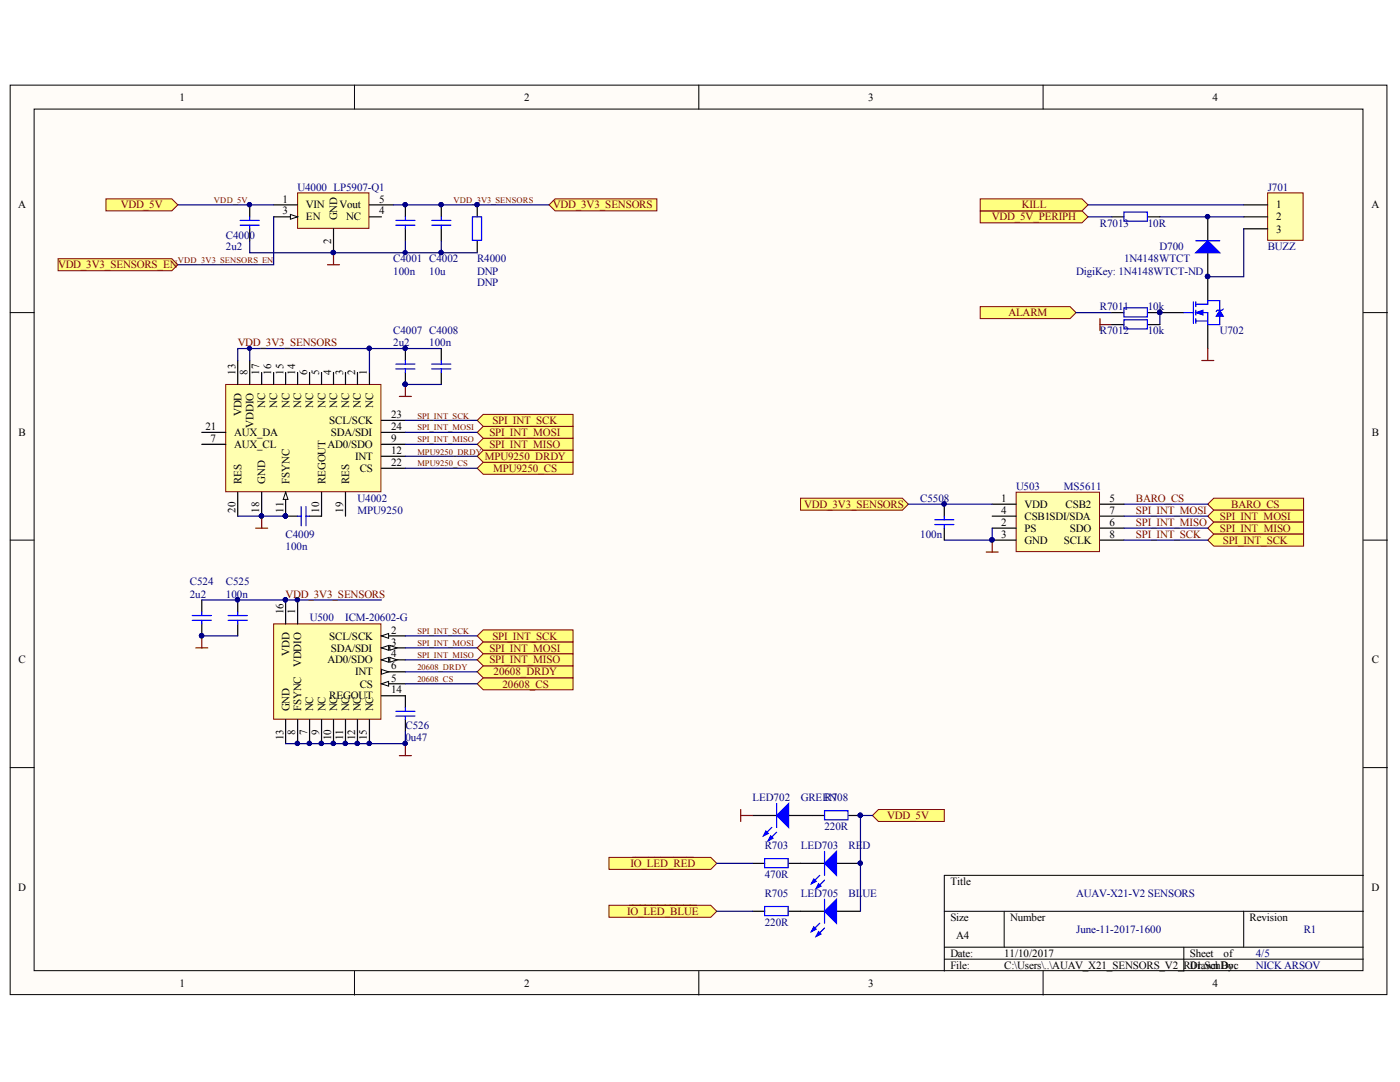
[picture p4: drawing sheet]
<svg xmlns="http://www.w3.org/2000/svg" width="279mm" height="216mm" viewBox="0 0 279 216" stroke-linecap="round" stroke-linejoin="round" font-family="sans-serif">
<defs><g id="words">
<g font-size="2.2">
<text x="35.9" y="20.1">1</text>
<text x="104.6" y="20.1">2</text>
<text x="173.3" y="20.1">3</text>
<text x="242" y="20.1">4</text>
<text x="3.6" y="41.6">A</text>
<text x="56.4" y="40.4">1</text>
<text x="61.1" y="41.6">VIN</text>
<text x="67.7" y="41.6">Vout</text>
<text x="75.7" y="40.4">5</text>
<text x="254.7" y="41.6">1</text>
<text x="273.7" y="41.6">A</text>
<text x="56.4" y="42.8">3</text>
<text x="61.1" y="44">EN</text>
<text x="67.3" y="44" transform="rotate(-90 67.3 44)">GND</text>
<text x="69.1" y="44">NC</text>
<text x="75.7" y="42.8">4</text>
<text x="254.7" y="44">2</text>
<text x="254.7" y="46.4">3</text>
<text x="66.1" y="48.6" transform="rotate(-90 66.1 48.6)">2</text>
<text x="47" y="74.8" transform="rotate(-90 47 74.8)">13</text>
<text x="49.4" y="74.8" transform="rotate(-90 49.4 74.8)">8</text>
<text x="51.7" y="74.8" transform="rotate(-90 51.7 74.8)">17</text>
<text x="54.1" y="74.8" transform="rotate(-90 54.1 74.8)">16</text>
<text x="56.6" y="74.8" transform="rotate(-90 56.6 74.8)">15</text>
<text x="58.9" y="74.8" transform="rotate(-90 58.9 74.8)">14</text>
<text x="61.3" y="74.8" transform="rotate(-90 61.3 74.8)">6</text>
<text x="63.7" y="74.8" transform="rotate(-90 63.7 74.8)">5</text>
<text x="66.1" y="74.8" transform="rotate(-90 66.1 74.8)">4</text>
<text x="68.5" y="74.8" transform="rotate(-90 68.5 74.8)">3</text>
<text x="70.9" y="74.8" transform="rotate(-90 70.9 74.8)">2</text>
<text x="73.2" y="74.8" transform="rotate(-90 73.2 74.8)">1</text>
<text x="48.2" y="83.1" transform="rotate(-90 48.2 83.1)">VDD</text>
<text x="52.9" y="81.4" transform="rotate(-90 52.9 81.4)">NC</text>
<text x="55.3" y="81.4" transform="rotate(-90 55.3 81.4)">NC</text>
<text x="57.8" y="81.4" transform="rotate(-90 57.8 81.4)">NC</text>
<text x="60.1" y="81.4" transform="rotate(-90 60.1 81.4)">NC</text>
<text x="62.5" y="81.4" transform="rotate(-90 62.5 81.4)">NC</text>
<text x="64.9" y="81.4" transform="rotate(-90 64.9 81.4)">NC</text>
<text x="67.3" y="81.4" transform="rotate(-90 67.3 81.4)">NC</text>
<text x="69.7" y="81.4" transform="rotate(-90 69.7 81.4)">NC</text>
<text x="72" y="81.4" transform="rotate(-90 72 81.4)">NC</text>
<text x="74.5" y="81.4" transform="rotate(-90 74.5 81.4)">NC</text>
<text x="78" y="83.4">23</text>
<text x="3.7" y="87">B</text>
<text x="41" y="85.8">21</text>
<text x="42" y="88.2">7</text>
<text x="46.8" y="87">AUX_DA</text>
<text x="46.8" y="89.3">AUX_CL</text>
<text x="50.6" y="85.4" transform="rotate(-90 50.6 85.4)">VDDIO</text>
<text x="65.4" y="89.3">AD0/SDO</text>
<text x="65.7" y="84.6">SCL/SCK</text>
<text x="66" y="87">SDA/SDI</text>
<text x="78" y="88.2">9</text>
<text x="78" y="85.8">24</text>
<text x="273.8" y="87">B</text>
<text x="70.9" y="91.8">INT</text>
<text x="71.8" y="94.2">CS</text>
<text x="78" y="90.6">12</text>
<text x="78" y="93">22</text>
<text x="48.2" y="96.5" transform="rotate(-90 48.2 96.5)">RES</text>
<text x="52.9" y="96.5" transform="rotate(-90 52.9 96.5)">GND</text>
<text x="57.8" y="96.5" transform="rotate(-90 57.8 96.5)">FSYNC</text>
<text x="64.9" y="96.5" transform="rotate(-90 64.9 96.5)">REGOUT</text>
<text x="69.7" y="96.5" transform="rotate(-90 69.7 96.5)">RES</text>
<text x="199.8" y="100.2">1</text>
<text x="204.5" y="101.4">VDD</text>
<text x="212.7" y="101.4">CSB2</text>
<text x="221.5" y="100.2">5</text>
<text x="47" y="102.3" transform="rotate(-90 47 102.3)">20</text>
<text x="51.7" y="102.3" transform="rotate(-90 51.7 102.3)">18</text>
<text x="56.6" y="102.3" transform="rotate(-90 56.6 102.3)">11</text>
<text x="63.7" y="102.3" transform="rotate(-90 63.7 102.3)">10</text>
<text x="68.5" y="102.3" transform="rotate(-90 68.5 102.3)">19</text>
<text x="199.8" y="104.9">2</text>
<text x="199.8" y="107.3">3</text>
<text x="199.8" y="102.5">4</text>
<text x="204.5" y="106.1">PS</text>
<text x="204.5" y="103.7">CSB1SDI/SDA</text>
<text x="213.5" y="106.1">SDO</text>
<text x="221.5" y="104.9">6</text>
<text x="221.5" y="102.5">7</text>
<text x="221.5" y="107.3">8</text>
<text x="204.5" y="108.5">GND</text>
<text x="212.3" y="108.5">SCLK</text>
<text x="56.6" y="122.6" transform="rotate(-90 56.6 122.6)">16</text>
<text x="58.9" y="122.6" transform="rotate(-90 58.9 122.6)">1</text>
<text x="57.8" y="130.9" transform="rotate(-90 57.8 130.9)">VDD</text>
<text x="65.7" y="127.6">SCL/SCK</text>
<text x="66" y="130">SDA/SDI</text>
<text x="78" y="131.2">4</text>
<text x="78" y="126.5">2</text>
<text x="78" y="128.8">3</text>
<text x="3.7" y="132.4">C</text>
<text x="60.1" y="133.1" transform="rotate(-90 60.1 133.1)">VDDIO</text>
<text x="65.4" y="132.4">AD0/SDO</text>
<text x="70.9" y="134.7">INT</text>
<text x="71.8" y="137.2">CS</text>
<text x="78" y="133.6">6</text>
<text x="78" y="136">5</text>
<text x="273.8" y="132.4">C</text>
<text x="57.8" y="141.9" transform="rotate(-90 57.8 141.9)">GND</text>
<text x="60.1" y="141.9" transform="rotate(-90 60.1 141.9)">FSYNC</text>
<text x="62.5" y="141.9" transform="rotate(-90 62.5 141.9)">NC</text>
<text x="64.9" y="141.9" transform="rotate(-90 64.9 141.9)">NC</text>
<text x="65.7" y="139.6">REGOUT</text>
<text x="67.3" y="141.9" transform="rotate(-90 67.3 141.9)">NC</text>
<text x="69.7" y="141.9" transform="rotate(-90 69.7 141.9)">NC</text>
<text x="72" y="141.9" transform="rotate(-90 72 141.9)">NC</text>
<text x="74.5" y="141.9" transform="rotate(-90 74.5 141.9)">NC</text>
<text x="78" y="138.4">14</text>
<text x="56.6" y="147.7" transform="rotate(-90 56.6 147.7)">13</text>
<text x="58.9" y="146.6" transform="rotate(-90 58.9 146.6)">8</text>
<text x="61.3" y="146.6" transform="rotate(-90 61.3 146.6)">7</text>
<text x="63.7" y="146.6" transform="rotate(-90 63.7 146.6)">9</text>
<text x="66.1" y="147.7" transform="rotate(-90 66.1 147.7)">10</text>
<text x="68.5" y="147.7" transform="rotate(-90 68.5 147.7)">11</text>
<text x="70.9" y="147.7" transform="rotate(-90 70.9 147.7)">12</text>
<text x="73.2" y="147.7" transform="rotate(-90 73.2 147.7)">15</text>
<text x="3.6" y="177.8">D</text>
<text x="189.7" y="176.6">Title</text>
<text x="273.7" y="177.8">D</text>
<text x="189.7" y="183.8">Size</text>
<text x="201.6" y="183.8">Number</text>
<text x="249.4" y="183.8">Revision</text>
<text x="189.7" y="191">Date:</text>
<text x="190.8" y="187.3">A4</text>
<text x="200.4" y="191">11/10/2017</text>
<text x="237.4" y="191">Sheet</text>
<text x="244.2" y="191">of</text>
<text x="35.9" y="196.9">1</text>
<text x="104.6" y="196.9">2</text>
<text x="173.3" y="196.9">3</text>
<text x="189.7" y="193.3">File:</text>
<text x="200.4" y="193.3">C:\Users\..\AUAV_X21_SENSORS_V2_RDrawn By:</text>
<text x="237.7" y="193.3">01.SchDoc</text>
<text x="242" y="196.9">4</text>
</g>
<g font-size="2.2" fill="#800000">
<text x="24.1" y="41.6">VDD_5V</text>
<text x="110.3" y="41.6">VDD_3V3_SENSORS</text>
<text x="204" y="41.6">KILL</text>
<text x="197.9" y="44">VDD_5V_PERIPH</text>
<text x="11.6" y="53.5">VDD_3V3_SENSORS_EN</text>
<text x="201.2" y="63.1">ALARM</text>
<text x="47.4" y="69.1">VDD_3V3_SENSORS</text>
<text x="97.7" y="87">SPI_INT_MOSI</text>
<text x="97.7" y="89.3">SPI_INT_MISO</text>
<text x="98.3" y="84.6">SPI_INT_SCK</text>
<text x="96.7" y="91.8">MPU9250_DRDY</text>
<text x="98.4" y="94.2">MPU9250_CS</text>
<text x="160.5" y="101.4">VDD_3V3_SENSORS</text>
<text x="226.7" y="100.2">BARO_CS</text>
<text x="245.7" y="101.4">BARO_CS</text>
<text x="226.7" y="102.5">SPI_INT_MOSI</text>
<text x="226.7" y="104.9">SPI_INT_MISO</text>
<text x="226.7" y="107.3">SPI_INT_SCK</text>
<text x="243.4" y="103.7">SPI_INT_MOSI</text>
<text x="243.4" y="106.1">SPI_INT_MISO</text>
<text x="244" y="108.5">SPI_INT_SCK</text>
<text x="57" y="119.3">VDD_3V3_SENSORS</text>
<text x="97.7" y="130">SPI_INT_MOSI</text>
<text x="98.3" y="127.6">SPI_INT_SCK</text>
<text x="97.7" y="132.4">SPI_INT_MISO</text>
<text x="98.5" y="134.7">20608_DRDY</text>
<text x="100.3" y="137.2">20608_CS</text>
<text x="177.1" y="163.5">VDD_5V</text>
<text x="125.8" y="173">IO_LED_RED</text>
<text x="125.1" y="182.6">IO_LED_BLUE</text>
</g>
<g font-size="2.2" fill="#000080">
<text x="59.4" y="38">U4000 LP5907-Q1</text>
<text x="253" y="38">J701</text>
<text x="45.1" y="47.6">C4000</text>
<text x="219.5" y="45.2">R7013</text>
<text x="229.1" y="45.2">10R</text>
<text x="45.1" y="50">2u2</text>
<text x="78.5" y="52.3">C4001 C4002</text>
<text x="95.2" y="52.3">R4000</text>
<text x="224.3" y="52.3">1N4148WTCT</text>
<text x="231.4" y="50">D700</text>
<text x="253" y="50">BUZZ</text>
<text x="78.5" y="54.8">100n</text>
<text x="85.7" y="54.8">10u</text>
<text x="95.2" y="57.1">DNP</text>
<text x="95.2" y="54.8">DNP</text>
<text x="214.8" y="54.8">DigiKey: 1N4148WTCT-ND</text>
<text x="219.5" y="61.9">R7011</text>
<text x="229.1" y="61.9">10k</text>
<text x="78.5" y="66.7">C4007 C4008</text>
<text x="78.5" y="69.1">2u2</text>
<text x="85.7" y="69.1">100n</text>
<text x="219.5" y="66.7">R7012</text>
<text x="229.1" y="66.7">10k</text>
<text x="243.4" y="66.7">U702</text>
<text x="71.4" y="100.2">U4002</text>
<text x="183.7" y="100.2">C5508</text>
<text x="202.8" y="97.7">U503</text>
<text x="212.3" y="97.7">MS5611</text>
<text x="57" y="107.3">C4009</text>
<text x="71.4" y="102.5">MPU9250</text>
<text x="183.7" y="107.3">100n</text>
<text x="57" y="109.7">100n</text>
<text x="37.9" y="116.8">C524</text>
<text x="37.9" y="119.3">2u2</text>
<text x="45.1" y="116.8">C525</text>
<text x="45.1" y="119.3">100n</text>
<text x="61.8" y="124">U500</text>
<text x="68.9" y="124">ICM-20602-G</text>
<text x="80.9" y="145.6">C526</text>
<text x="80.9" y="147.9">0u47</text>
<text x="150.2" y="159.8">LED702</text>
<text x="159.8" y="159.8">GREEN</text>
<text x="164.5" y="159.8">R708</text>
<text x="164.5" y="165.6">220R</text>
<text x="152.6" y="169.4">R703</text>
<text x="159.8" y="169.4">LED703</text>
<text x="169.4" y="169.4">RED</text>
<text x="152.6" y="175.1">470R</text>
<text x="152.6" y="178.9">R705</text>
<text x="159.8" y="178.9">LED705</text>
<text x="169.4" y="178.9">BLUE</text>
<text x="214.8" y="178.9">AUAV-X21-V2 SENSORS</text>
<text x="152.6" y="184.7">220R</text>
<text x="214.8" y="186.1">June-11-2017-1600</text>
<text x="250.6" y="191">4/5</text>
<text x="260.2" y="186.1">R1</text>
<text x="250.6" y="193.3">NICK ARSOV</text>
</g>
<g font-size="1.7" fill="#800000">
<text x="42.7" y="40.5">VDD_5V</text>
<text x="90.5" y="40.5">VDD_3V3_SENSORS</text>
<text x="35.5" y="52.4">VDD_3V3_SENSORS_EN</text>
<text x="83.3" y="83.5">SPI_INT_SCK</text>
<text x="83.3" y="85.9">SPI_INT_MOSI</text>
<text x="83.3" y="88.3">SPI_INT_MISO</text>
<text x="83.3" y="90.7">MPU9250_DRDY</text>
<text x="83.3" y="93.1">MPU9250_CS</text>
<text x="83.3" y="126.5">SPI_INT_SCK</text>
<text x="83.3" y="128.9">SPI_INT_MOSI</text>
<text x="83.3" y="131.3">SPI_INT_MISO</text>
<text x="83.3" y="133.6">20608_DRDY</text>
<text x="83.3" y="136.1">20608_CS</text>
</g>
</g></defs>
<g fill="#fffcf8" stroke="#000" stroke-width=".2">
<path d="M2 17h274.8v181.5h-274.8z"/>
<path d="M6.8 21.8h265.2v171.9h-265.2z"/>
</g>
<g fill="none" stroke="#000" stroke-width=".2">
<path d="M70.7 17v4.8M139.5 17v4.8M208.2 17v4.8M2 62.4h4.8M272.1 62.4h4.8M2 107.8h4.8M272.1 107.8h4.8M2 153.2h4.8M272.1 153.2h4.8M272.1 174.7h-83.6v19.1M70.7 193.8v4.8M139.5 193.8v4.8"/>
<path d="M188.5 181.8h83.6M188.5 189h83.6M188.5 191.4h83.6M200.4 181.8v7.2M208.2 193.8v4.8M236.3 189v4.8M248.2 181.8v7.2"/>
</g>
<path d="M150.2 162.7h4.8M157.4 162.7h4.8" fill="none" stroke="#000" stroke-width=".24"/>
<path d="M155 162.7l2.4-2.4v4.8z" fill="#00f"/>
<path d="M154 165.1l-1.6 1.7M155 162.7l2.4-2.4v4.8zM155 166.1l-1.7 1.6" fill="none" stroke="#00f" stroke-width=".24"/>
<path d="M152.8 165.8l.5 .5-.9 .5z" fill="#00f"/>
<path d="M152.8 165.8l.5 .5-.9 .5z" fill="none" stroke="#00f" stroke-width=".24"/>
<path d="M153.8 166.8l.5 .5-1 .4z" fill="#00f"/>
<path d="M153.8 166.8l.5 .5-1 .4zM155 160.3v4.8" fill="none" stroke="#00f" stroke-width=".24"/>
<path d="M159.8 172.3h4.8M166.9 172.3h4.8" fill="none" stroke="#000" stroke-width=".24"/>
<circle cx="171.7" cy="172.2" r=".43" fill="#000080" stroke="#000080" stroke-width=".2"/>
<path d="M164.6 172.3l2.3-2.4v4.8z" fill="#00f"/>
<path d="M163.6 174.7l-1.7 1.6M164.6 172.3l2.3-2.4v4.8zM164.6 175.6l-1.7 1.7" fill="none" stroke="#00f" stroke-width=".24"/>
<path d="M162.4 175.4l.5 .5-1 .4z" fill="#00f"/>
<path d="M162.4 175.4l.5 .5-1 .4z" fill="none" stroke="#00f" stroke-width=".24"/>
<path d="M163.4 176.3l.4 .5-.9 .5z" fill="#00f"/>
<path d="M163.4 176.3l.4 .5-.9 .5zM164.6 169.9v4.8" fill="none" stroke="#00f" stroke-width=".24"/>
<circle cx="171.7" cy="172.2" r=".43" fill="#000080" stroke="#000080" stroke-width=".2"/>
<path d="M159.8 181.8h4.8M166.9 181.8h4.8" fill="none" stroke="#000" stroke-width=".24"/>
<path d="M164.6 181.8l2.3-2.4v4.8z" fill="#00f"/>
<path d="M163.6 184.2l-1.7 1.7M164.6 181.8l2.3-2.4v4.8zM164.6 185.2l-1.7 1.7" fill="none" stroke="#00f" stroke-width=".24"/>
<path d="M162.4 184.9l.5 .5-1 .5z" fill="#00f"/>
<path d="M162.4 184.9l.5 .5-1 .5z" fill="none" stroke="#00f" stroke-width=".24"/>
<path d="M163.4 185.9l.4 .5-.9 .5z" fill="#00f"/>
<path d="M164.6 179.4v4.8M163.4 185.9l.4 .5-.9 .5z" fill="none" stroke="#00f" stroke-width=".24"/>
<path d="M174.1 162.7l1.2-1.2h13.2v2.4h-13.2z" fill-rule="evenodd" fill="#ffff80" stroke="#800000" stroke-width=".2"/>
<path d="M174.1 162.7h-2.4v19.1" fill="none" stroke="#000080" stroke-width=".24"/>
<circle cx="171.7" cy="162.7" r=".43" fill="#000080" stroke="#000080" stroke-width=".2"/>
<path d="M150.2 172.3h2.4M157.4 172.3h2.4M162.2 162.7h2.4M169.3 162.7h2.4M150.2 181.8h2.4M157.4 181.8h2.4" fill="none" stroke="#000" stroke-width=".24"/>
<path d="M152.6 171.3h4.7v1.8h-4.7zM164.6 161.8h4.6v1.8h-4.6zM152.6 180.9h4.7v1.8h-4.7z" fill="none" stroke="#00f" stroke-width=".24"/>
<path d="M147.8 161.5v2.4M147.8 162.7h2.4" fill="none" stroke="#800000" stroke-width=".24"/>
<path d="M121.5 171.1h20.3l1.2 1.2-1.2 1.2h-20.3z" fill-rule="evenodd" fill="#ffff80" stroke="#800000" stroke-width=".2"/>
<path d="M126.2 171.1h12.2" fill="none" stroke="#800000" stroke-width=".24"/>
<path d="M121.5 180.6h20.3l1.2 1.2-1.2 1.2h-20.3z" fill-rule="evenodd" fill="#ffff80" stroke="#800000" stroke-width=".2"/>
<path d="M125.6 180.6h13.4" fill="none" stroke="#800000" stroke-width=".24"/>
<path d="M143 172.3h7.2M143 181.8h7.2" fill="none" stroke="#000080" stroke-width=".24"/>
<path d="M202.8 98.2h16.6v11.9h-16.6z" fill="#ffffb0" stroke="#800000" stroke-width=".2"/>
<path d="M198 100.6h4.8M198 105.4h4.8M198 107.8h4.8M198 103h4.8M219.5 100.6h4.8M219.5 105.4h4.8M219.5 107.8h4.8M219.5 103h4.8" fill="none" stroke="#000" stroke-width=".24"/>
<circle cx="198" cy="107.7" r=".43" fill="#000080" stroke="#000080" stroke-width=".2"/>
<g fill="#ffff80" stroke="#800000" stroke-width=".2">
<path d="M159.8 99.4h20.3l1.2 1.2-1.2 1.2h-20.3z" fill-rule="evenodd"/>
<path d="M241 100.6l1.2-1.2h18v2.4h-18z" fill-rule="evenodd"/>
<path d="M241 103l1.2-1.2h18v2.4h-18z" fill-rule="evenodd"/>
<path d="M241 105.4l1.2-1.2h18v2.4h-18z" fill-rule="evenodd"/>
</g>
<path d="M224.3 100.6h16.7M224.3 103h16.7M224.3 105.4h16.7" fill="none" stroke="#000080" stroke-width=".24"/>
<path d="M241 107.8l1.2-1.2h18v2.4h-18z" fill-rule="evenodd" fill="#ffff80" stroke="#800000" stroke-width=".2"/>
<path d="M181.3 100.6h16.7M198 105.4v2.4h-9.5M224.3 107.8h16.7" fill="none" stroke="#000080" stroke-width=".24"/>
<circle cx="198" cy="107.7" r=".43" fill="#000080" stroke="#000080" stroke-width=".2"/>
<path d="M196.8 110.2h2.4M198 107.8v2.4" fill="none" stroke="#800000" stroke-width=".24"/>
<g fill="#ffff80" stroke="#800000" stroke-width=".2">
<path d="M95.2 86.3l1.2-1.2h18v2.4h-18z" fill-rule="evenodd"/>
<path d="M95.2 88.7l1.2-1.2h18v2.4h-18z" fill-rule="evenodd"/>
<path d="M95.2 83.9l1.2-1.2h18v2.4h-18z" fill-rule="evenodd"/>
<path d="M95.2 93.4l1.2-1.2h18v2.4h-18z" fill-rule="evenodd"/>
<path d="M95.2 91l1.2-1.1h18v2.3h-18z" fill-rule="evenodd"/>
</g>
<path d="M188.5 100.6v2.4M188.5 105.4v2.4" fill="none" stroke="#000" stroke-width=".24"/>
<circle cx="188.4" cy="100.6" r=".43" fill="#000080" stroke="#000080" stroke-width=".2"/>
<path d="M186.5 103.7h3.9M186.5 104.7h3.9M188.5 103v.7M188.5 104.7v.7" fill="none" stroke="#00f" stroke-width=".24"/>
<path d="M59.4 38.5h14.2v7.1h-14.2z" fill="#ffffb0" stroke="#800000" stroke-width=".2"/>
<path d="M54.6 40.9h4.8M54.6 43.3h4.8" fill="none" stroke="#000" stroke-width=".24"/>
<path d="M58 42.8l1.4 .5-1.4 .4z" fill="#fffcf8"/>
<path d="M58 42.8l1.4 .5-1.4 .4z" fill="none" stroke="#000" stroke-width=".2"/>
<path d="M49.8 40.9v2.4M49.8 45.7v2.3M66.6 45.7v4.7M73.7 40.9h4.8M73.7 43.3h2.4M80.9 40.9v2.4M80.9 45.7v2.3M88.1 40.9v2.4M88.1 45.7v2.3M95.2 40.9v2.4M95.2 48v2.4" fill="none" stroke="#000" stroke-width=".24"/>
<g fill="#000080" stroke="#000080" stroke-width=".2">
<circle cx="66.5" cy="50.4" r=".43"/>
<circle cx="49.8" cy="40.8" r=".43"/>
<circle cx="80.9" cy="40.8" r=".43"/>
<circle cx="88" cy="40.8" r=".43"/>
<circle cx="80.9" cy="50.4" r=".43"/>
<circle cx="95.2" cy="40.8" r=".43"/>
<circle cx="88" cy="50.4" r=".43"/>
</g>
<g fill="none" stroke="#00f" stroke-width=".24">
<path d="M47.9 44h3.8M47.9 44.9h3.8M49.8 43.3v.7M49.8 44.9v.8M79 44h3.8M79 44.9h3.8M80.9 43.3v.7M80.9 44.9v.8M86.2 44h3.8M86.2 44.9h3.8M88.1 43.3v.7M88.1 44.9v.8"/>
<path d="M94.3 43.3h1.8v4.7h-1.8z"/>
</g>
<path d="M35.5 40.9h19.1M49.8 48v2.4h38.3v-2.4M54.6 43.3v9.5h-19.1M78.5 40.9h31.1M80.9 48v2.4M88.1 50.4h7.1" fill="none" stroke="#000080" stroke-width=".24"/>
<path d="M65.4 52.8h2.4M66.6 50.4v2.4" fill="none" stroke="#800000" stroke-width=".24"/>
<g fill="#ffff80" stroke="#800000" stroke-width=".2">
<path d="M109.6 40.9l1.2-1.2h20.3v2.4h-20.3z" fill-rule="evenodd"/>
<path d="M21.1 39.7h13.2l1.2 1.2-1.2 1.2h-13.2z" fill-rule="evenodd"/>
<path d="M11.6 51.6h22.7l1.2 1.2-1.2 1.2h-22.7z" fill-rule="evenodd"/>
</g>
<path d="M241 55.2v4.8M231.5 62.4h4.8M241 64.8v4.7" fill="none" stroke="#000" stroke-width=".24"/>
<g fill="#000080" stroke="#000080" stroke-width=".2">
<circle cx="241" cy="55.2" r=".43"/>
<circle cx="231.4" cy="62.3" r=".43"/>
</g>
<path d="M236.3 62.4h1.9M238.2 60.2v4.3M238.6 60.7h2.4M238.6 62.4h2.4v2.4M238.6 64.1h2.4M238.6 60.2v1M238.6 61.9v1M238.6 63.6v.9" fill="none" stroke="#00f" stroke-width=".24"/>
<path d="M238.6 62.4l1.5-.5v1z" fill="#00f"/>
<path d="M238.6 62.4l1.5-.5v1z" fill="none" stroke="#00f" stroke-width=".2"/>
<path d="M241 60.7v-.7h2.4v1.9M243.4 63.1v1.7h-2.4" fill="none" stroke="#00f" stroke-width=".24"/>
<path d="M243.4 61.9l.7 1.2h-1.4z" fill="#00f"/>
<path d="M243.4 61.9l.7 1.2h-1.4z" fill="none" stroke="#00f" stroke-width=".2"/>
<path d="M244.1 61.7l-.2 .2h-1l-.2 .2" fill="none" stroke="#00f" stroke-width=".24"/>
<g fill="#000080" stroke="#000080" stroke-width=".2">
<circle cx="241" cy="55.2" r=".43"/>
<circle cx="231.4" cy="62.3" r=".43"/>
</g>
<path d="M239.8 71.9h2.4M241 69.5v2.4" fill="none" stroke="#800000" stroke-width=".24"/>
<path d="M195.6 61.2h18l1.1 1.2-1.1 1.2h-18z" fill-rule="evenodd" fill="#ffff80" stroke="#800000" stroke-width=".2"/>
<path d="M253 38.5h7.1v9.5h-7.1z" fill="#ffffb0" stroke="#800000" stroke-width=".2"/>
<path d="M248.2 40.9h4.8M248.2 43.3h4.8M248.2 45.7h4.8M221.9 62.4h2.4M221.9 64.8h2.4M229.1 62.4h2.4M229.1 64.8h2.4" fill="none" stroke="#000" stroke-width=".24"/>
<path d="M231.5 43.3h16.7M248.2 45.7v9.5h-7.2M214.7 62.4h7.2M231.5 62.4v2.4" fill="none" stroke="#000080" stroke-width=".24"/>
<g fill="#000080" stroke="#000080" stroke-width=".2">
<circle cx="231.4" cy="62.3" r=".43"/>
<circle cx="241" cy="55.2" r=".43"/>
</g>
<path d="M219.5 63.6v2.4M219.5 64.8h2.4" fill="none" stroke="#800000" stroke-width=".24"/>
<path d="M224.3 61.4h4.7v1.8h-4.7zM224.3 63.8h4.7v1.8h-4.7z" fill="none" stroke="#00f" stroke-width=".24"/>
<path d="M45.1 76.7h30.9v21.4h-30.9z" fill="#ffffb0" stroke="#800000" stroke-width=".2"/>
<path d="M49.8 71.9v4.8M64.2 74.3v2.4M66.6 74.3v2.4M69 74.3v2.4M71.3 74.3v2.4M73.7 74.3v2.4M40.3 86.3h4.8M40.3 88.7h4.8M57 98.2v4.8M64.2 98.2v4.8M76.1 88.7h4.8" fill="none" stroke="#000" stroke-width=".24"/>
<path d="M57 98.2l.5 1.5h-1z" fill="#fffcf8"/>
<path d="M57 98.2l.5 1.5h-1z" fill="none" stroke="#000" stroke-width=".2"/>
<g fill="#000080" stroke="#000080" stroke-width=".2">
<circle cx="57" cy="102.9" r=".43"/>
<circle cx="52.2" cy="102.9" r=".43"/>
<circle cx="80.9" cy="76.7" r=".43"/>
<circle cx="80.9" cy="69.5" r=".43"/>
<circle cx="73.7" cy="69.5" r=".43"/>
<circle cx="49.8" cy="69.5" r=".43"/>
</g>
<g fill="none" stroke="#000" stroke-width=".24">
<path d="M47.4 71.9v4.8M52.2 74.3v2.4M54.6 74.3v2.4M57 74.3v2.4M59.4 74.3v2.4M61.8 74.3v2.4M80.9 69.5v2.4M80.9 74.3v2.4M88.1 69.5v2.4M88.1 74.3v2.4M47.4 98.2v4.8M52.2 98.2v4.8"/>
<path d="M69 98.2v4.8M76.1 91h4.8M76.1 93.4h4.8M76.1 83.9h4.8M76.1 86.3h4.8M57 103h2.4M61.8 103h2.4"/>
</g>
<path d="M79 72.7h3.8M79 73.6h3.8M80.9 71.9v.8M80.9 73.6v.7M86.2 72.7h3.8M86.2 73.6h3.8M88.1 71.9v.8M88.1 73.6v.7M59.4 103h.7M60.1 101.1v3.8M61.1 101.1v3.8M61.1 103h.7" fill="none" stroke="#00f" stroke-width=".24"/>
<path d="M47.4 71.9v-2.4h26.3v4.8M49.8 69.5v2.4M73.7 69.5h14.4M80.9 76.7h7.2M80.9 83.9h14.3M80.9 86.3h14.3M80.9 88.7h14.3M80.9 91h14.3M80.9 93.4h14.3M47.4 103h9.6" fill="none" stroke="#000080" stroke-width=".24"/>
<path d="M79.7 79.1h2.4M80.9 76.7v2.4M51 105.4h2.4M52.2 103v2.4" fill="none" stroke="#800000" stroke-width=".24"/>
<g fill="#ffff80" stroke="#800000" stroke-width=".2">
<path d="M95.2 136.4l1.2-1.2h18v2.4h-18z" fill-rule="evenodd"/>
<path d="M95.2 134.1l1.2-1.2h18v2.3h-18z" fill-rule="evenodd"/>
</g>
<path d="M54.6 124.5h21.4v19h-21.4z" fill="#ffffb0" stroke="#800000" stroke-width=".2"/>
<path d="M59.4 119.7v4.8M76.1 131.7h4.8M73.7 143.6v4.8" fill="none" stroke="#000" stroke-width=".24"/>
<g fill="#000080" stroke="#000080" stroke-width=".2">
<circle cx="73.7" cy="148.3" r=".43"/>
<circle cx="59.3" cy="119.7" r=".43"/>
</g>
<path d="M76.1 131.7l1.5-.5v.9z" fill="#fffcf8"/>
<path d="M76.1 131.7l1.5-.5v.9z" fill="none" stroke="#000" stroke-width=".2"/>
<path d="M77.8 131.2l1.4 .5-1.4 .4z" fill="#fffcf8"/>
<path d="M77.8 131.2l1.4 .5-1.4 .4z" fill="none" stroke="#000" stroke-width=".2"/>
<path d="M76.1 138.8h4.8M76.1 134.1h4.8M59.4 143.6v4.8" fill="none" stroke="#000" stroke-width=".24"/>
<circle cx="59.3" cy="148.3" r=".43" fill="#000080" stroke="#000080" stroke-width=".2"/>
<path d="M76.1 133.6l1.5 .5-1.5 .4z" fill="#fffcf8"/>
<path d="M76.1 133.6l1.5 .5-1.5 .4z" fill="none" stroke="#000" stroke-width=".2"/>
<path d="M57 119.7v4.8M76.1 136.4h4.8M57 143.6v4.8M61.8 143.6v4.8M64.2 143.6v4.8M66.6 143.6v4.8M69 143.6v4.8M71.3 143.6v4.8" fill="none" stroke="#000" stroke-width=".24"/>
<g fill="#000080" stroke="#000080" stroke-width=".2">
<circle cx="57" cy="119.7" r=".43"/>
<circle cx="61.7" cy="148.3" r=".43"/>
<circle cx="64.1" cy="148.3" r=".43"/>
<circle cx="66.5" cy="148.3" r=".43"/>
<circle cx="68.9" cy="148.3" r=".43"/>
<circle cx="71.3" cy="148.3" r=".43"/>
</g>
<path d="M76.1 136.4l1.5-.4v.9z" fill="#fffcf8"/>
<path d="M76.1 136.4l1.5-.4v.9z" fill="none" stroke="#000" stroke-width=".2"/>
<path d="M76.1 126.9h4.8" fill="none" stroke="#000" stroke-width=".24"/>
<path d="M76.1 126.9l1.5-.5v1z" fill="#fffcf8"/>
<path d="M76.1 126.9l1.5-.5v1z" fill="none" stroke="#000" stroke-width=".2"/>
<path d="M76.1 129.3h4.8" fill="none" stroke="#000" stroke-width=".24"/>
<path d="M76.1 129.3l1.5-.5v1z" fill="#fffcf8"/>
<path d="M76.1 129.3l1.5-.5v1z" fill="none" stroke="#000" stroke-width=".2"/>
<path d="M77.8 128.8l1.4 .5-1.4 .5z" fill="#fffcf8"/>
<path d="M77.8 128.8l1.4 .5-1.4 .5z" fill="none" stroke="#000" stroke-width=".2"/>
<g fill="#000080" stroke="#000080" stroke-width=".2">
<circle cx="73.7" cy="148.3" r=".43"/>
<circle cx="59.3" cy="119.7" r=".43"/>
<circle cx="59.3" cy="148.3" r=".43"/>
<circle cx="57" cy="119.7" r=".43"/>
<circle cx="61.7" cy="148.3" r=".43"/>
<circle cx="64.1" cy="148.3" r=".43"/>
<circle cx="66.5" cy="148.3" r=".43"/>
<circle cx="68.9" cy="148.3" r=".43"/>
<circle cx="71.3" cy="148.3" r=".43"/>
<circle cx="40.2" cy="126.8" r=".43"/>
<circle cx="47.4" cy="119.7" r=".43"/>
<circle cx="80.9" cy="148.3" r=".43"/>
</g>
<path d="M40.3 119.7h35.8M40.3 126.9h7.1M80.9 126.9h14.3M80.9 129.3h14.3M80.9 131.7h14.3M80.9 134.1h14.3M80.9 136.4h14.3M80.9 146v2.4h-23.9" fill="none" stroke="#000080" stroke-width=".24"/>
<path d="M40.3 119.7v2.4M47.4 119.7v2.4M40.3 124.5v2.4M47.4 124.5v2.4M80.9 138.8v2.4M80.9 143.6v2.4" fill="none" stroke="#000" stroke-width=".24"/>
<path d="M38.4 122.8h3.8M38.4 123.8h3.8M40.3 122.1v.7M40.3 123.8v.7M45.5 122.8h3.9M45.5 123.8h3.9M47.4 122.1v.7M47.4 123.8v.7M79 141.9h3.8M79 142.9h3.8M80.9 141.2v.7M80.9 142.9v.7" fill="none" stroke="#00f" stroke-width=".24"/>
<path d="M39.1 129.3h2.4M40.3 126.9v2.4M79.7 150.8h2.4M80.9 148.4v2.4" fill="none" stroke="#800000" stroke-width=".24"/>
<g fill="#ffff80" stroke="#800000" stroke-width=".2">
<path d="M95.2 129.3l1.2-1.2h18v2.4h-18z" fill-rule="evenodd"/>
<path d="M95.2 131.7l1.2-1.2h18v2.4h-18z" fill-rule="evenodd"/>
<path d="M95.2 126.9l1.2-1.2h18v2.4h-18z" fill-rule="evenodd"/>
<path d="M195.6 42.1h20.3l1.2 1.2-1.2 1.2h-20.3z" fill-rule="evenodd"/>
</g>
<path d="M221.9 43.3h2.4M229.1 43.3h2.4M241 43.3v4.7M241 50.4v4.8" fill="none" stroke="#000" stroke-width=".24"/>
<path d="M224.3 42.3h4.7v1.8h-4.7z" fill="none" stroke="#00f" stroke-width=".24"/>
<path d="M217.1 43.3h4.8" fill="none" stroke="#000080" stroke-width=".24"/>
<g fill="#000080" stroke="#000080" stroke-width=".2">
<circle cx="241" cy="55.2" r=".43"/>
<circle cx="241" cy="43.2" r=".43"/>
</g>
<path d="M238.6 50.4l2.4-2.4 2.4 2.4z" fill="#00f"/>
<path d="M238.6 50.4l2.4-2.4 2.4 2.4zM238.6 48h4.8" fill="none" stroke="#00f" stroke-width=".24"/>
<g fill="#000080" stroke="#000080" stroke-width=".2">
<circle cx="241" cy="55.2" r=".43"/>
<circle cx="241" cy="43.2" r=".43"/>
</g>
<path d="M217.1 40.9h31.1" fill="none" stroke="#000080" stroke-width=".24"/>
<path d="M195.6 39.7h20.3l1.2 1.2-1.2 1.2h-20.3z" fill-rule="evenodd" fill="#ffff80" stroke="#800000" stroke-width=".2"/>
<use href="#words"/>
</svg>
